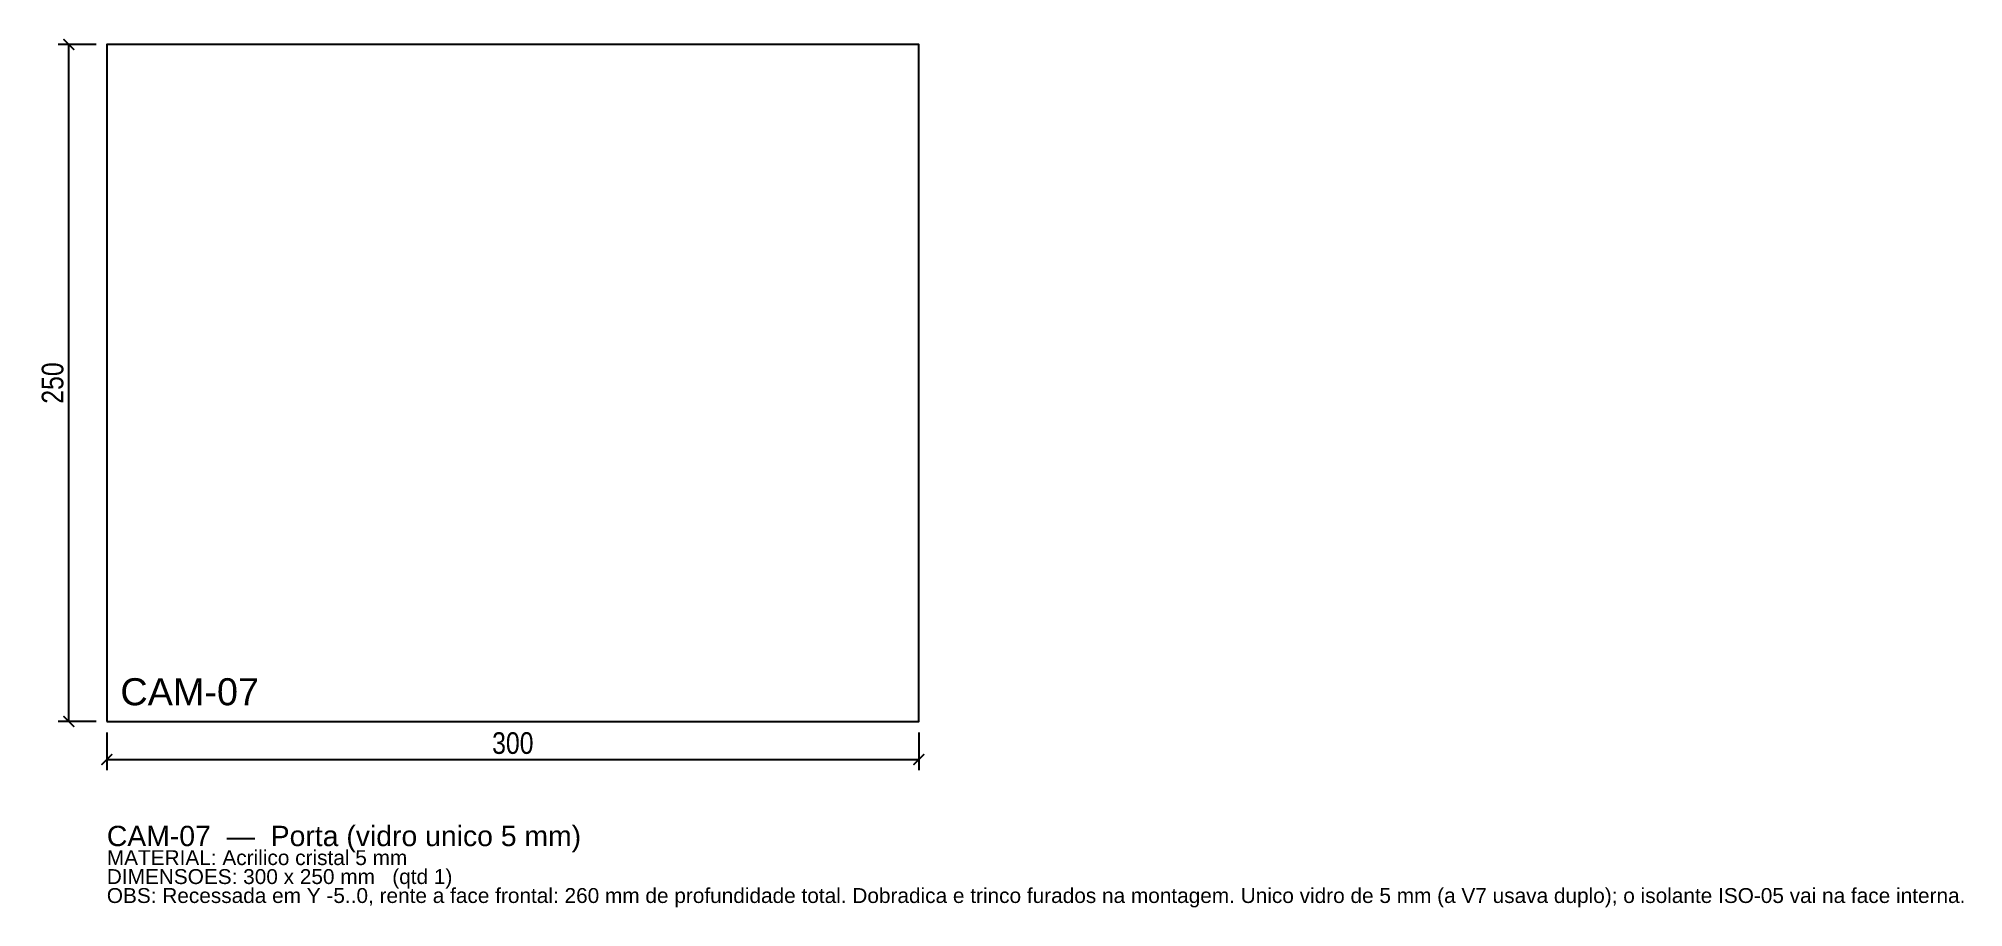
# Model space of a CAD drawing. Header units: millimetres. Extents: x -25 to 686, y -69 to 252.
import ezdxf

# ---------------------------------------------------------------- set-up
doc = ezdxf.new("R2010")
doc.units = ezdxf.units.MM
for name, color, linetype in [('CORTE', 1, 'Continuous'), ('COTA', 4, 'Continuous'), ('GRAVACAO', 3, 'Continuous'), ('TEXTO', 7, 'Continuous')]:
    doc.layers.add(name, color=color, linetype=linetype)
doc.styles.add('ARIAL', font='arial.ttf')
doc.styles.add('OpenSansCondensed-Light', font='OpenSansCondensed-Light.ttf')
doc.dimstyles.new('EZDXF', dxfattribs={"dimtxt": 8, "dimasz": 4, "dimexe": 4, "dimexo": 4, "dimgap": 2, "dimtad": 1, "dimdec": 0, "dimdsep": 46, "dimtxsty": 'OpenSansCondensed-Light', "dimblk": 'ARCHTICK', "dimcen": 2.5, "dimclrd": 4, "dimclre": 4, "dimclrt": 4, "dimazin": 3, "dimtfac": 0.5, "dimtmove": 2, "dimatfit": 3})

# ---------------------------------------------------------------- blocks, each defined once
blk = doc.blocks.new('_ARCHTICK')
at = {"color": 0, "linetype": 'BYBLOCK', "const_width": 0.15}
blk.add_lwpolyline([(-0.5, -0.5), (0.5, 0.5)], dxfattribs=at)

msp = doc.modelspace()

# ---------------------------------------------------------------- linework, layer by layer
at = {"layer": 'CORTE'}
msp.add_lwpolyline([(0, 0), (300, 0), (300, 250), (0, 250)], close=True, dxfattribs=at)

# ---------------------------------------------------------------- texts
at = {"layer": 'GRAVACAO', "style": 'ARIAL'}
msp.add_text('CAM-07', height=10, dxfattribs=at).set_placement((5, 6))
at = {"layer": 'TEXTO', "style": 'ARIAL'}
for s, height, p in [('CAM-07  —  Porta (vidro unico 5 mm)', 7.5, (0, -46)), ('MATERIAL: Acrilico cristal 5 mm', 5.5, (0, -53)), ('DIMENSOES: 300 x 250 mm   (qtd 1)', 5.5, (0, -60)), ('OBS: Recessada em Y -5..0, rente a face frontal: 260 mm de profundidade total. Dobradica e trinco furados na montagem. Unico vidro de 5 mm (a V7 usava duplo); o isolante ISO-05 vai na face interna.', 5.5, (0, -67))]:
    msp.add_text(s, height=height, dxfattribs=at).set_placement(p)

# ---------------------------------------------------------------- dimensions: what is measured, and where the dimension line sits
at = {"layer": 'COTA'}
msp.add_linear_dim(base=(-14, 0), p1=(0, 0), p2=(0, 250), angle=90, dimstyle='EZDXF', dxfattribs=at).render()
msp.add_linear_dim(base=(0, -14), p1=(0, 0), p2=(300, 0), dimstyle='EZDXF', dxfattribs=at).render()

doc.saveas('drawing.dxf')
